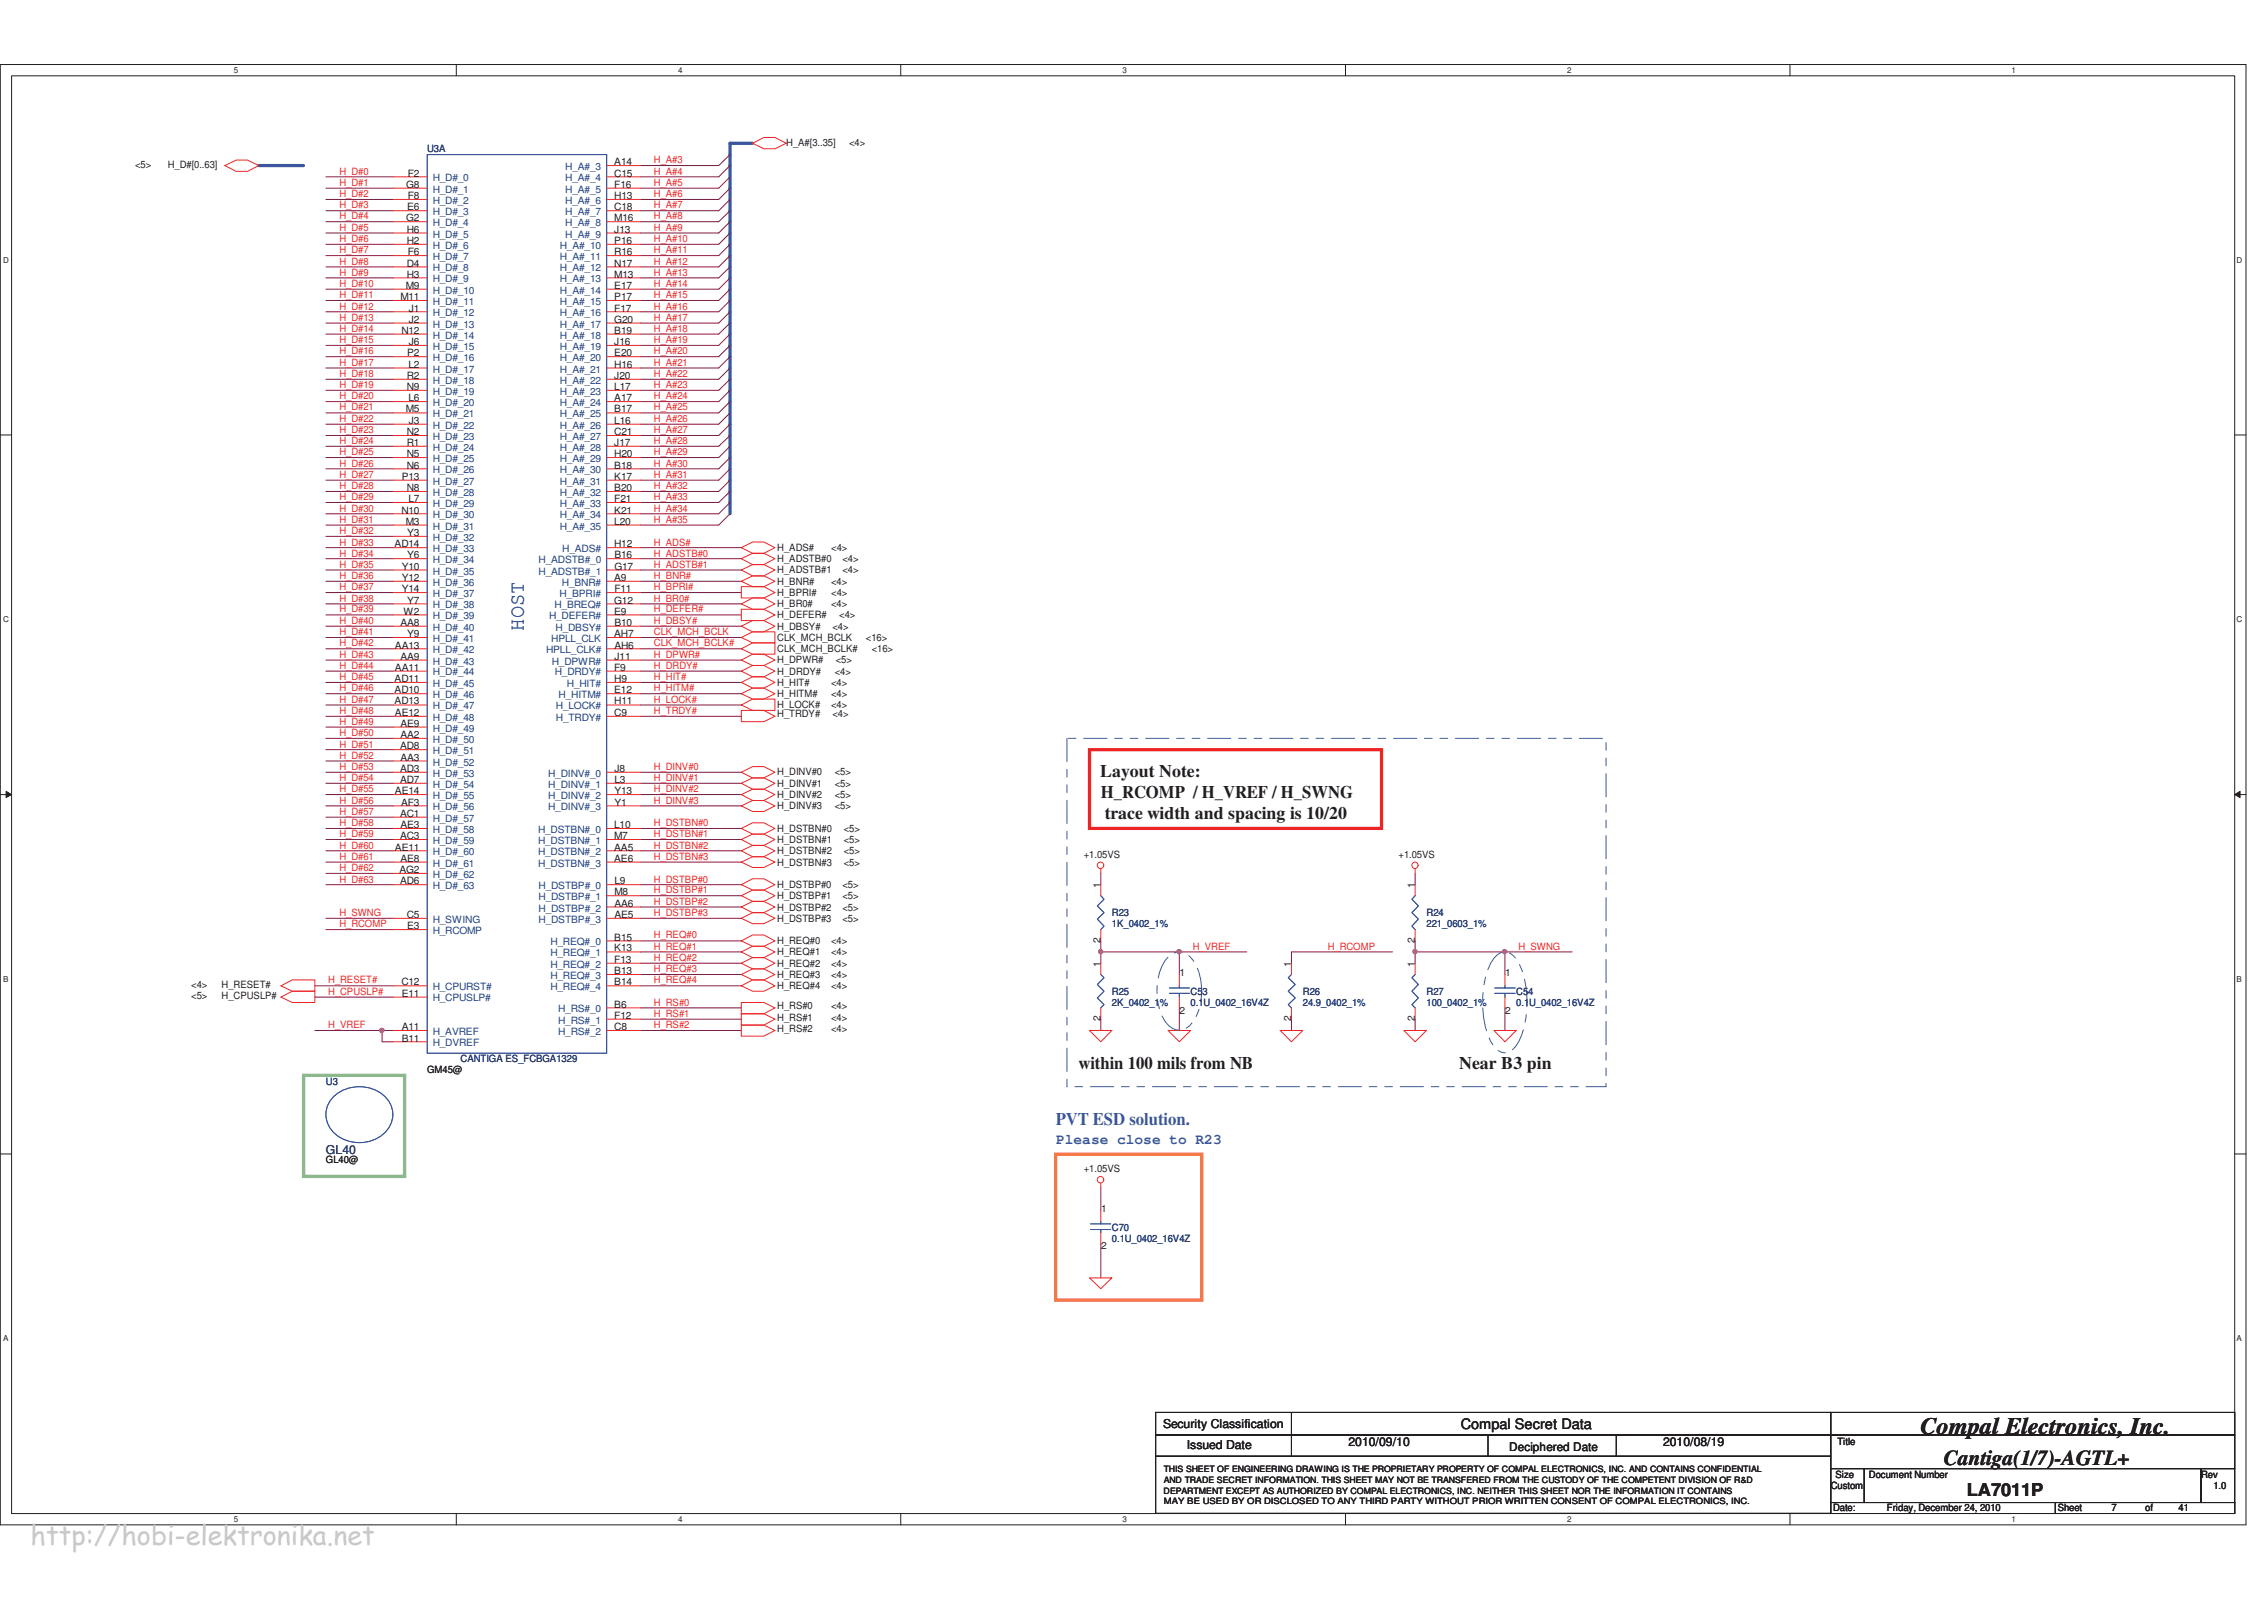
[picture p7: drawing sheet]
<svg xmlns="http://www.w3.org/2000/svg" width="297mm" height="210mm" viewBox="0 0 297 210" stroke-linecap="round" stroke-linejoin="round" font-family="sans-serif">
<defs><g id="words">
<text font-size="3.5" fill="#c7c9cb" x="4" y="202.6">http://hobi-elektronika.net</text>
<text font-size="3.1" fill="#221e1f" x="252" y="188">Compal Electronics, Inc.</text>
<text font-size="2.8" fill="#3a53a4" x="68.7" y="82.7" transform="rotate(-90 68.7 82.7)">HOST</text>
<text font-size="2.8" fill="#221e1f" x="255.1" y="192.2">Cantiga(1/7)-AGTL+</text>
<g font-size="2.3" fill="#221e1f">
<text x="144.4" y="101.9">Layout Note:</text>
<text x="144.4" y="104.6">H_RCOMP / H_VREF / H_SWNG</text>
<text x="144.9" y="107.4">trace width and spacing is 10/20</text>
<text x="141.5" y="140.2">within 100 mils from NB</text>
<text x="191.5" y="140.2">Near B3 pin</text>
<text x="258.1" y="196.3">LA7011P</text>
</g>
<text font-size="2.3" fill="#3a53a4" x="138.5" y="147.6">PVT ESD solution.</text>
<text font-size="1.9" fill="#3a53a4" x="138.6" y="150">Please close to R23</text>
<text font-size="1.9" fill="#221e1f" x="191.6" y="187.4">Compal Secret Data</text>
<text font-size="1.6" fill="#2d2d72" x="42.8" y="151.3">GL40</text>
<g font-size="1.6" fill="#221e1f">
<text x="152.6" y="187.3">Security Classification</text>
<text x="155.7" y="190.1">Issued Date</text>
<text x="176.9" y="189.7">2010/09/10</text>
<text x="198" y="190.3">Deciphered Date</text>
<text x="218.2" y="189.7">2010/08/19</text>
</g>
<g font-size="1.3" fill="#221e1f">
<text x="17.7" y="22.1">&lt;5&gt;</text>
<text x="22" y="22.1">H_D#[0..63]</text>
<text x="53.5" y="23.2">F2</text>
<text x="80.6" y="21.7">A14</text>
<text x="80.6" y="23.2">C15</text>
<text x="103.2" y="19.1">H_A#[3..35]</text>
<text x="111.4" y="19.1">&lt;4&gt;</text>
<text x="53.3" y="24.6">G8</text>
<text x="53.3" y="29">G2</text>
<text x="53.4" y="27.6">E6</text>
<text x="53.5" y="26.1">F8</text>
<text x="80.6" y="24.6">F16</text>
<text x="80.6" y="26.1">H13</text>
<text x="80.6" y="27.6">C18</text>
<text x="80.6" y="29">M16</text>
<text x="53.4" y="30.5">H6</text>
<text x="53.4" y="32">H2</text>
<text x="53.4" y="35">D4</text>
<text x="53.5" y="33.5">F6</text>
<text x="80.6" y="32">P16</text>
<text x="80.6" y="33.5">R16</text>
<text x="80.6" y="35">N17</text>
<text x="80.6" y="30.5">J13</text>
<text x="52.5" y="39.4">M11</text>
<text x="53.3" y="37.9">M9</text>
<text x="53.4" y="36.4">H3</text>
<text x="53.6" y="40.9">J1</text>
<text x="80.6" y="36.4">M13</text>
<text x="80.6" y="37.9">E17</text>
<text x="80.6" y="39.4">P17</text>
<text x="80.6" y="40.9">F17</text>
<text x="52.7" y="43.8">N12</text>
<text x="53.4" y="46.7">P2</text>
<text x="53.6" y="42.3">J2</text>
<text x="53.6" y="45.3">J6</text>
<text x="80.6" y="42.3">G20</text>
<text x="80.6" y="43.8">B19</text>
<text x="80.6" y="45.3">J16</text>
<text x="80.6" y="46.7">E20</text>
<text x="53.4" y="49.7">R2</text>
<text x="53.4" y="51.1">N9</text>
<text x="53.6" y="48.2">L2</text>
<text x="53.6" y="52.6">L6</text>
<text x="80.6" y="48.2">H16</text>
<text x="80.6" y="49.7">J20</text>
<text x="80.6" y="51.1">L17</text>
<text x="80.6" y="52.6">A17</text>
<text x="53.3" y="54.1">M5</text>
<text x="53.4" y="57">N2</text>
<text x="53.4" y="58.5">R1</text>
<text x="53.4" y="60">N5</text>
<text x="53.6" y="55.6">J3</text>
<text x="80.6" y="54.1">B17</text>
<text x="80.6" y="55.6">L16</text>
<text x="80.6" y="57">C21</text>
<text x="80.6" y="58.5">J17</text>
<text x="80.6" y="60">H20</text>
<text x="52.7" y="62.9">P13</text>
<text x="53.4" y="61.5">N6</text>
<text x="53.4" y="64.4">N8</text>
<text x="53.6" y="65.9">L7</text>
<text x="80.6" y="61.5">B18</text>
<text x="80.6" y="62.9">K17</text>
<text x="80.6" y="64.4">B20</text>
<text x="80.6" y="65.9">F21</text>
<text x="51.8" y="71.8">AD14</text>
<text x="52.7" y="67.3">N10</text>
<text x="53.3" y="68.8">M3</text>
<text x="53.4" y="70.3">Y3</text>
<text x="80.6" y="71.8">H12</text>
<text x="80.6" y="67.3">K21</text>
<text x="80.6" y="68.8">L20</text>
<text x="52.7" y="74.7">Y10</text>
<text x="52.7" y="76.2">Y12</text>
<text x="52.7" y="77.7">Y14</text>
<text x="53.4" y="73.2">Y6</text>
<text x="80.6" y="76.2">A9</text>
<text x="80.6" y="77.7">F11</text>
<text x="80.6" y="73.2">B16</text>
<text x="80.6" y="74.7">G17</text>
<text x="102" y="73.7">H_ADSTB#0</text>
<text x="102" y="72.3">H_ADS#</text>
<text x="102" y="76.7">H_BNR#</text>
<text x="102" y="75.2">H_ADSTB#1</text>
<text x="109.1" y="72.3">&lt;4&gt;</text>
<text x="109.1" y="76.7">&lt;4&gt;</text>
<text x="110.5" y="73.7">&lt;4&gt;</text>
<text x="110.5" y="75.2">&lt;4&gt;</text>
<text x="52.5" y="82.1">AA8</text>
<text x="53" y="80.6">W2</text>
<text x="53.4" y="79.2">Y7</text>
<text x="53.4" y="83.6">Y9</text>
<text x="80.6" y="83.6">AH7</text>
<text x="80.6" y="80.6">E9</text>
<text x="80.6" y="79.2">G12</text>
<text x="80.6" y="82.1">B10</text>
<text x="102" y="82.6">H_DBSY#</text>
<text x="102" y="81.1">H_DEFER#</text>
<text x="102" y="79.6">H_BR0#</text>
<text x="102" y="78.1">H_BPRI#</text>
<text x="109.1" y="79.6">&lt;4&gt;</text>
<text x="109.1" y="78.1">&lt;4&gt;</text>
<text x="109.2" y="82.6">&lt;4&gt;</text>
<text x="110.1" y="81.1">&lt;4&gt;</text>
<text x="51.8" y="89.4">AD11</text>
<text x="51.8" y="85.1">AA13</text>
<text x="51.8" y="88">AA11</text>
<text x="52.5" y="86.5">AA9</text>
<text x="80.6" y="88">F9</text>
<text x="80.6" y="89.4">H9</text>
<text x="80.6" y="86.5">J11</text>
<text x="80.6" y="85.1">AH6</text>
<text x="102" y="87">H_DPWR#</text>
<text x="102" y="88.5">H_DRDY#</text>
<text x="102" y="84.1">CLK_MCH_BCLK</text>
<text x="102" y="85.5">CLK_MCH_BCLK#</text>
<text x="102" y="90">H_HIT#</text>
<text x="109.1" y="90">&lt;4&gt;</text>
<text x="109.5" y="88.5">&lt;4&gt;</text>
<text x="109.6" y="87">&lt;5&gt;</text>
<text x="113.6" y="84.1">&lt;16&gt;</text>
<text x="114.4" y="85.5">&lt;16&gt;</text>
<text x="51.8" y="90.9">AD10</text>
<text x="51.8" y="92.4">AD13</text>
<text x="51.8" y="93.9">AE12</text>
<text x="52.5" y="95.3">AE9</text>
<text x="80.6" y="90.9">E12</text>
<text x="80.6" y="92.4">H11</text>
<text x="80.6" y="93.9">C9</text>
<text x="102" y="92.9">H_LOCK#</text>
<text x="102" y="91.4">H_HITM#</text>
<text x="102" y="94.1">H_TRDY#</text>
<text x="109" y="92.9">&lt;4&gt;</text>
<text x="109" y="91.4">&lt;4&gt;</text>
<text x="109.2" y="94.1">&lt;4&gt;</text>
<text x="52.5" y="98.3">AD8</text>
<text x="52.5" y="101.3">AD3</text>
<text x="52.5" y="96.8">AA2</text>
<text x="52.5" y="99.8">AA3</text>
<text x="80.6" y="101.3">J8</text>
<text x="102" y="101.7">H_DINV#0</text>
<text x="109.5" y="101.7">&lt;5&gt;</text>
<text x="51.8" y="104.2">AE14</text>
<text x="52.5" y="102.7">AD7</text>
<text x="52.5" y="107.1">AC1</text>
<text x="52.6" y="105.7">AF3</text>
<text x="80.6" y="102.7">L3</text>
<text x="80.6" y="104.2">Y13</text>
<text x="80.6" y="105.7">Y1</text>
<text x="102" y="103.2">H_DINV#1</text>
<text x="102" y="104.7">H_DINV#2</text>
<text x="102" y="106.2">H_DINV#3</text>
<text x="109.5" y="103.2">&lt;5&gt;</text>
<text x="109.5" y="104.7">&lt;5&gt;</text>
<text x="109.5" y="106.2">&lt;5&gt;</text>
<text x="51.8" y="111.6">AE11</text>
<text x="52.5" y="110.1">AC3</text>
<text x="52.5" y="108.6">AE3</text>
<text x="52.5" y="113">AE8</text>
<text x="80.6" y="108.6">L10</text>
<text x="80.6" y="110.1">M7</text>
<text x="80.6" y="111.6">AA5</text>
<text x="80.6" y="113">AE6</text>
<text x="102" y="109.1">H_DSTBN#0</text>
<text x="102" y="110.6">H_DSTBN#1</text>
<text x="102" y="112">H_DSTBN#2</text>
<text x="102" y="113.5">H_DSTBN#3</text>
<text x="110.7" y="109.1">&lt;5&gt;</text>
<text x="110.7" y="110.6">&lt;5&gt;</text>
<text x="110.7" y="112">&lt;5&gt;</text>
<text x="110.7" y="113.5">&lt;5&gt;</text>
<text x="142.2" y="112.5">+1.05VS</text>
<text x="183.5" y="112.5">+1.05VS</text>
<text x="52.4" y="114.5">AG2</text>
<text x="52.5" y="116">AD6</text>
<text x="80.6" y="116">L9</text>
<text x="80.6" y="117.4">M8</text>
<text x="80.6" y="118.9">AA6</text>
<text x="102" y="116.5">H_DSTBP#0</text>
<text x="102" y="117.9">H_DSTBP#1</text>
<text x="102" y="119.4">H_DSTBP#2</text>
<text x="110.5" y="116.5">&lt;5&gt;</text>
<text x="110.5" y="117.9">&lt;5&gt;</text>
<text x="110.5" y="119.4">&lt;5&gt;</text>
<text x="144.4" y="116.5" transform="rotate(-90 144.4 116.5)">1</text>
<text x="185.6" y="116.5" transform="rotate(-90 185.6 116.5)">1</text>
<text x="53.4" y="120.4">C5</text>
<text x="53.4" y="121.9">E3</text>
<text x="80.6" y="123.4">B15</text>
<text x="80.6" y="124.8">K13</text>
<text x="80.6" y="120.4">AE5</text>
<text x="102" y="120.9">H_DSTBP#3</text>
<text x="102" y="125.3">H_REQ#1</text>
<text x="102" y="123.8">H_REQ#0</text>
<text x="109.1" y="125.3">&lt;4&gt;</text>
<text x="109.1" y="123.8">&lt;4&gt;</text>
<text x="110.5" y="120.9">&lt;5&gt;</text>
<text x="144.4" y="123.7" transform="rotate(-90 144.4 123.7)">2</text>
<text x="185.6" y="123.7" transform="rotate(-90 185.6 123.7)">2</text>
<text x="25.1" y="129.6">&lt;4&gt;</text>
<text x="25.1" y="131.1">&lt;5&gt;</text>
<text x="29.1" y="129.6">H_RESET#</text>
<text x="29.1" y="131.1">H_CPUSLP#</text>
<text x="52.7" y="129.2">C12</text>
<text x="52.7" y="130.7">E11</text>
<text x="80.6" y="126.3">F13</text>
<text x="80.6" y="127.7">B13</text>
<text x="80.6" y="129.2">B14</text>
<text x="102" y="128.3">H_REQ#3</text>
<text x="102" y="126.8">H_REQ#2</text>
<text x="102" y="129.7">H_REQ#4</text>
<text x="109.1" y="128.3">&lt;4&gt;</text>
<text x="109.1" y="126.8">&lt;4&gt;</text>
<text x="109.1" y="129.7">&lt;4&gt;</text>
<text x="144.4" y="126.8" transform="rotate(-90 144.4 126.8)">1</text>
<text x="154.8" y="128">1</text>
<text x="169.4" y="126.8" transform="rotate(-90 169.4 126.8)">1</text>
<text x="185.6" y="126.8" transform="rotate(-90 185.6 126.8)">1</text>
<text x="197.5" y="128">1</text>
<text x="52.7" y="135.1">A11</text>
<text x="52.7" y="136.6">B11</text>
<text x="80.6" y="132.2">B6</text>
<text x="80.6" y="133.6">F12</text>
<text x="80.6" y="135.1">C8</text>
<text x="102" y="135.3">H_RS#2</text>
<text x="102" y="133.8">H_RS#1</text>
<text x="102" y="132.4">H_RS#0</text>
<text x="109.1" y="135.3">&lt;4&gt;</text>
<text x="109.1" y="133.8">&lt;4&gt;</text>
<text x="109.1" y="132.4">&lt;4&gt;</text>
<text x="144.4" y="134" transform="rotate(-90 144.4 134)">2</text>
<text x="154.8" y="133">2</text>
<text x="169.4" y="134" transform="rotate(-90 169.4 134)">2</text>
<text x="185.6" y="134" transform="rotate(-90 185.6 134)">2</text>
<text x="197.5" y="133">2</text>
<text x="56" y="140.8">GM45@</text>
<text x="42.8" y="152.6">GL40@</text>
<text x="142.2" y="153.7">+1.05VS</text>
<text x="144.5" y="158.9">1</text>
<text x="144.5" y="163.9">2</text>
<text x="241.1" y="189.5">Title</text>
<text x="240.2" y="195.3">Custom</text>
<text x="240.8" y="193.8">Size</text>
<text x="245.2" y="193.8">Document Number</text>
<text x="288.8" y="193.8">Rev</text>
<text x="290.4" y="195.3">1.0</text>
<text x="240.5" y="198.2">Date:</text>
<text x="247.6" y="198.2">Friday, December 24, 2010</text>
<text x="270" y="198.2">Sheet</text>
<text x="277" y="198.2">7</text>
<text x="281.4" y="198.2">of</text>
<text x="285.8" y="198.2">41</text>
</g>
<g font-size="1.3" fill="#ec2426">
<text x="44.5" y="22.9">H_D#0</text>
<text x="85.8" y="21.4">H_A#3</text>
<text x="85.8" y="22.9">H_A#4</text>
<text x="44.5" y="28.8">H_D#4</text>
<text x="44.5" y="27.3">H_D#3</text>
<text x="44.5" y="25.9">H_D#2</text>
<text x="44.5" y="24.4">H_D#1</text>
<text x="85.8" y="24.4">H_A#5</text>
<text x="85.8" y="25.9">H_A#6</text>
<text x="85.8" y="27.3">H_A#7</text>
<text x="85.8" y="28.8">H_A#8</text>
<text x="44.5" y="33.2">H_D#7</text>
<text x="44.5" y="31.7">H_D#6</text>
<text x="44.5" y="30.3">H_D#5</text>
<text x="44.5" y="34.7">H_D#8</text>
<text x="85.8" y="33.2">H_A#11</text>
<text x="85.8" y="31.7">H_A#10</text>
<text x="85.8" y="34.7">H_A#12</text>
<text x="85.8" y="30.3">H_A#9</text>
<text x="44.5" y="36.2">H_D#9</text>
<text x="44.5" y="39.1">H_D#11</text>
<text x="44.5" y="37.6">H_D#10</text>
<text x="44.5" y="40.6">H_D#12</text>
<text x="85.8" y="36.2">H_A#13</text>
<text x="85.8" y="39.1">H_A#15</text>
<text x="85.8" y="37.6">H_A#14</text>
<text x="85.8" y="40.6">H_A#16</text>
<text x="44.5" y="43.5">H_D#14</text>
<text x="44.5" y="45">H_D#15</text>
<text x="44.5" y="46.5">H_D#16</text>
<text x="44.5" y="42.1">H_D#13</text>
<text x="44.5" y="47.9">H_D#17</text>
<text x="85.8" y="42.1">H_A#17</text>
<text x="85.8" y="47.9">H_A#21</text>
<text x="85.8" y="43.5">H_A#18</text>
<text x="85.8" y="46.5">H_A#20</text>
<text x="85.8" y="45">H_A#19</text>
<text x="44.5" y="53.8">H_D#21</text>
<text x="44.5" y="50.9">H_D#19</text>
<text x="44.5" y="52.4">H_D#20</text>
<text x="44.5" y="49.4">H_D#18</text>
<text x="85.8" y="49.4">H_A#22</text>
<text x="85.8" y="50.9">H_A#23</text>
<text x="85.8" y="53.8">H_A#25</text>
<text x="85.8" y="52.4">H_A#24</text>
<text x="44.5" y="55.3">H_D#22</text>
<text x="44.5" y="56.8">H_D#23</text>
<text x="44.5" y="59.7">H_D#25</text>
<text x="44.5" y="58.2">H_D#24</text>
<text x="85.8" y="55.3">H_A#26</text>
<text x="85.8" y="56.8">H_A#27</text>
<text x="85.8" y="58.2">H_A#28</text>
<text x="85.8" y="59.7">H_A#29</text>
<text x="44.5" y="61.2">H_D#26</text>
<text x="44.5" y="65.6">H_D#29</text>
<text x="44.5" y="64.2">H_D#28</text>
<text x="44.5" y="62.7">H_D#27</text>
<text x="85.8" y="65.6">H_A#33</text>
<text x="85.8" y="64.2">H_A#32</text>
<text x="85.8" y="62.7">H_A#31</text>
<text x="85.8" y="61.2">H_A#30</text>
<text x="44.5" y="67.1">H_D#30</text>
<text x="44.5" y="71.5">H_D#33</text>
<text x="44.5" y="68.6">H_D#31</text>
<text x="44.5" y="70.1">H_D#32</text>
<text x="85.8" y="67.1">H_A#34</text>
<text x="85.8" y="68.6">H_A#35</text>
<text x="85.8" y="71.5">H_ADS#</text>
<text x="44.5" y="76">H_D#36</text>
<text x="44.5" y="74.5">H_D#35</text>
<text x="44.5" y="77.4">H_D#37</text>
<text x="44.5" y="73">H_D#34</text>
<text x="85.8" y="74.5">H_ADSTB#1</text>
<text x="85.8" y="77.4">H_BPRI#</text>
<text x="85.8" y="73">H_ADSTB#0</text>
<text x="85.8" y="76">H_BNR#</text>
<text x="44.5" y="80.3">H_D#39</text>
<text x="44.5" y="78.9">H_D#38</text>
<text x="44.5" y="83.3">H_D#41</text>
<text x="44.5" y="81.8">H_D#40</text>
<text x="85.8" y="80.3">H_DEFER#</text>
<text x="85.8" y="83.3">CLK_MCH_BCLK</text>
<text x="85.8" y="78.9">H_BR0#</text>
<text x="85.8" y="81.8">H_DBSY#</text>
<text x="44.5" y="84.8">H_D#42</text>
<text x="44.5" y="89.2">H_D#45</text>
<text x="44.5" y="87.7">H_D#44</text>
<text x="44.5" y="86.3">H_D#43</text>
<text x="85.8" y="84.8">CLK_MCH_BCLK#</text>
<text x="85.8" y="89.2">H_HIT#</text>
<text x="85.8" y="87.7">H_DRDY#</text>
<text x="85.8" y="86.3">H_DPWR#</text>
<text x="44.5" y="90.7">H_D#46</text>
<text x="44.5" y="93.6">H_D#48</text>
<text x="44.5" y="92.1">H_D#47</text>
<text x="44.5" y="95.1">H_D#49</text>
<text x="85.8" y="92.1">H_LOCK#</text>
<text x="85.8" y="90.7">H_HITM#</text>
<text x="85.8" y="93.6">H_TRDY#</text>
<text x="44.5" y="101">H_D#53</text>
<text x="44.5" y="99.5">H_D#52</text>
<text x="44.5" y="98">H_D#51</text>
<text x="44.5" y="96.6">H_D#50</text>
<text x="85.8" y="101">H_DINV#0</text>
<text x="44.5" y="102.5">H_D#54</text>
<text x="44.5" y="103.9">H_D#55</text>
<text x="44.5" y="106.9">H_D#57</text>
<text x="44.5" y="105.4">H_D#56</text>
<text x="85.8" y="102.5">H_DINV#1</text>
<text x="85.8" y="105.4">H_DINV#3</text>
<text x="85.8" y="103.9">H_DINV#2</text>
<text x="44.5" y="108.4">H_D#58</text>
<text x="44.5" y="111.3">H_D#60</text>
<text x="44.5" y="109.8">H_D#59</text>
<text x="44.5" y="112.8">H_D#61</text>
<text x="85.8" y="109.8">H_DSTBN#1</text>
<text x="85.8" y="108.4">H_DSTBN#0</text>
<text x="85.8" y="112.8">H_DSTBN#3</text>
<text x="85.8" y="111.3">H_DSTBN#2</text>
<text x="44.5" y="115.7">H_D#63</text>
<text x="44.5" y="114.3">H_D#62</text>
<text x="85.8" y="115.7">H_DSTBP#0</text>
<text x="85.8" y="118.6">H_DSTBP#2</text>
<text x="85.8" y="117.2">H_DSTBP#1</text>
<text x="44.5" y="120.1">H_SWNG</text>
<text x="44.5" y="121.6">H_RCOMP</text>
<text x="85.8" y="120.1">H_DSTBP#3</text>
<text x="85.8" y="123.1">H_REQ#0</text>
<text x="85.8" y="124.5">H_REQ#1</text>
<text x="156.5" y="124.5">H_VREF</text>
<text x="174.2" y="124.5">H_RCOMP</text>
<text x="199.2" y="124.5">H_SWNG</text>
<text x="43.1" y="130.5">H_CPUSLP#</text>
<text x="43.1" y="129">H_RESET#</text>
<text x="85.8" y="131.9">H_RS#0</text>
<text x="85.8" y="127.5">H_REQ#3</text>
<text x="85.8" y="129">H_REQ#4</text>
<text x="85.8" y="126">H_REQ#2</text>
<text x="43.1" y="134.9">H_VREF</text>
<text x="85.8" y="134.9">H_RS#2</text>
<text x="85.8" y="133.4">H_RS#1</text>
</g>
<g font-size="1.3" fill="#2d2d72">
<text x="56" y="20">U3A</text>
<text x="145.9" y="120.1">R23</text>
<text x="145.9" y="121.6">1K_0402_1%</text>
<text x="187.2" y="120.1">R24</text>
<text x="187.2" y="121.6">221_0603_1%</text>
<text x="145.9" y="130.5">R25</text>
<text x="145.9" y="131.9">2K_0402_1%</text>
<text x="156.2" y="130.5">C53</text>
<text x="156.2" y="131.9">0.1U_0402_16V4Z</text>
<text x="171" y="130.5">R26</text>
<text x="171" y="131.9">24.9_0402_1%</text>
<text x="187.2" y="130.5">R27</text>
<text x="187.2" y="131.9">100_0402_1%</text>
<text x="198.9" y="130.5">C54</text>
<text x="198.9" y="131.9">0.1U_0402_16V4Z</text>
<text x="42.8" y="142.2">U3</text>
<text x="60.4" y="139.3">CANTIGA ES_FCBGA1329</text>
<text x="145.9" y="161.4">C70</text>
<text x="145.9" y="162.8">0.1U_0402_16V4Z</text>
</g>
<g font-size="1.3" fill="#1d437e">
<text x="56.8" y="23.8">H_D#_0</text>
<text x="74.2" y="22.3">H_A#_3</text>
<text x="74.2" y="23.8">H_A#_4</text>
<text x="56.8" y="25.3">H_D#_1</text>
<text x="56.8" y="26.8">H_D#_2</text>
<text x="56.8" y="28.2">H_D#_3</text>
<text x="56.8" y="29.7">H_D#_4</text>
<text x="74.2" y="25.3">H_A#_5</text>
<text x="74.2" y="26.8">H_A#_6</text>
<text x="74.2" y="28.2">H_A#_7</text>
<text x="74.2" y="29.7">H_A#_8</text>
<text x="56.8" y="31.2">H_D#_5</text>
<text x="56.8" y="32.6">H_D#_6</text>
<text x="56.8" y="34.1">H_D#_7</text>
<text x="56.8" y="35.6">H_D#_8</text>
<text x="73.4" y="32.6">H_A#_10</text>
<text x="73.4" y="34.1">H_A#_11</text>
<text x="73.4" y="35.6">H_A#_12</text>
<text x="74.2" y="31.2">H_A#_9</text>
<text x="56.8" y="37">H_D#_9</text>
<text x="56.8" y="38.5">H_D#_10</text>
<text x="56.8" y="40">H_D#_11</text>
<text x="56.8" y="41.5">H_D#_12</text>
<text x="73.4" y="37">H_A#_13</text>
<text x="73.4" y="38.5">H_A#_14</text>
<text x="73.4" y="40">H_A#_15</text>
<text x="73.4" y="41.5">H_A#_16</text>
<text x="56.8" y="43">H_D#_13</text>
<text x="56.8" y="44.4">H_D#_14</text>
<text x="56.8" y="45.9">H_D#_15</text>
<text x="56.8" y="47.4">H_D#_16</text>
<text x="73.4" y="43">H_A#_17</text>
<text x="73.4" y="44.4">H_A#_18</text>
<text x="73.4" y="45.9">H_A#_19</text>
<text x="73.4" y="47.4">H_A#_20</text>
<text x="56.8" y="48.9">H_D#_17</text>
<text x="56.8" y="50.3">H_D#_18</text>
<text x="56.8" y="51.8">H_D#_19</text>
<text x="56.8" y="53.2">H_D#_20</text>
<text x="73.4" y="48.9">H_A#_21</text>
<text x="73.4" y="50.3">H_A#_22</text>
<text x="73.4" y="51.8">H_A#_23</text>
<text x="73.4" y="53.2">H_A#_24</text>
<text x="56.8" y="54.7">H_D#_21</text>
<text x="56.8" y="56.2">H_D#_22</text>
<text x="56.8" y="57.7">H_D#_23</text>
<text x="56.8" y="59.1">H_D#_24</text>
<text x="73.4" y="54.7">H_A#_25</text>
<text x="73.4" y="56.2">H_A#_26</text>
<text x="73.4" y="57.7">H_A#_27</text>
<text x="73.4" y="59.1">H_A#_28</text>
<text x="56.8" y="60.6">H_D#_25</text>
<text x="56.8" y="62.1">H_D#_26</text>
<text x="56.8" y="63.6">H_D#_27</text>
<text x="56.8" y="65.1">H_D#_28</text>
<text x="73.4" y="60.6">H_A#_29</text>
<text x="73.4" y="62.1">H_A#_30</text>
<text x="73.4" y="63.6">H_A#_31</text>
<text x="73.4" y="65.1">H_A#_32</text>
<text x="56.8" y="66.5">H_D#_29</text>
<text x="56.8" y="68">H_D#_30</text>
<text x="56.8" y="69.5">H_D#_31</text>
<text x="56.8" y="70.9">H_D#_32</text>
<text x="73.4" y="66.5">H_A#_33</text>
<text x="73.4" y="68">H_A#_34</text>
<text x="73.4" y="69.5">H_A#_35</text>
<text x="56.8" y="72.4">H_D#_33</text>
<text x="56.8" y="73.9">H_D#_34</text>
<text x="56.8" y="75.4">H_D#_35</text>
<text x="56.8" y="76.8">H_D#_36</text>
<text x="70.7" y="73.9">H_ADSTB#_0</text>
<text x="70.7" y="75.4">H_ADSTB#_1</text>
<text x="73.7" y="76.8">H_BNR#</text>
<text x="73.8" y="72.4">H_ADS#</text>
<text x="56.8" y="78.3">H_D#_37</text>
<text x="56.8" y="79.8">H_D#_38</text>
<text x="56.8" y="81.2">H_D#_39</text>
<text x="56.8" y="82.7">H_D#_40</text>
<text x="72" y="81.2">H_DEFER#</text>
<text x="72.8" y="79.8">H_BREQ#</text>
<text x="72.9" y="82.7">H_DBSY#</text>
<text x="73.4" y="78.3">H_BPRI#</text>
<text x="56.8" y="84.2">H_D#_41</text>
<text x="56.8" y="85.7">H_D#_42</text>
<text x="56.8" y="87.2">H_D#_43</text>
<text x="56.8" y="88.6">H_D#_44</text>
<text x="71.6" y="85.7">HPLL_CLK#</text>
<text x="72.3" y="84.2">HPLL_CLK</text>
<text x="72.4" y="87.2">H_DPWR#</text>
<text x="72.8" y="88.6">H_DRDY#</text>
<text x="56.8" y="90.1">H_D#_45</text>
<text x="56.8" y="91.5">H_D#_46</text>
<text x="56.8" y="93">H_D#_47</text>
<text x="56.8" y="94.5">H_D#_48</text>
<text x="56.8" y="96">H_D#_49</text>
<text x="72.9" y="93">H_LOCK#</text>
<text x="72.9" y="94.5">H_TRDY#</text>
<text x="73.3" y="91.5">H_HITM#</text>
<text x="74.4" y="90.1">H_HIT#</text>
<text x="56.8" y="97.4">H_D#_50</text>
<text x="56.8" y="98.9">H_D#_51</text>
<text x="56.8" y="100.4">H_D#_52</text>
<text x="56.8" y="101.9">H_D#_53</text>
<text x="71.9" y="101.9">H_DINV#_0</text>
<text x="56.8" y="103.3">H_D#_54</text>
<text x="56.8" y="104.8">H_D#_55</text>
<text x="56.8" y="106.3">H_D#_56</text>
<text x="56.8" y="107.8">H_D#_57</text>
<text x="71.9" y="103.3">H_DINV#_1</text>
<text x="71.9" y="104.8">H_DINV#_2</text>
<text x="71.9" y="106.3">H_DINV#_3</text>
<text x="56.8" y="109.3">H_D#_58</text>
<text x="56.8" y="110.7">H_D#_59</text>
<text x="56.8" y="112.2">H_D#_60</text>
<text x="56.8" y="113.7">H_D#_61</text>
<text x="70.6" y="109.3">H_DSTBN#_0</text>
<text x="70.6" y="110.7">H_DSTBN#_1</text>
<text x="70.6" y="112.2">H_DSTBN#_2</text>
<text x="70.6" y="113.7">H_DSTBN#_3</text>
<text x="56.8" y="115.2">H_D#_62</text>
<text x="56.8" y="116.6">H_D#_63</text>
<text x="70.7" y="116.6">H_DSTBP#_0</text>
<text x="70.7" y="118.1">H_DSTBP#_1</text>
<text x="70.7" y="119.6">H_DSTBP#_2</text>
<text x="56.8" y="121">H_SWING</text>
<text x="56.8" y="122.5">H_RCOMP</text>
<text x="70.7" y="121">H_DSTBP#_3</text>
<text x="72.2" y="124">H_REQ#_0</text>
<text x="72.2" y="125.4">H_REQ#_1</text>
<text x="56.8" y="129.9">H_CPURST#</text>
<text x="56.8" y="131.3">H_CPUSLP#</text>
<text x="72.2" y="126.9">H_REQ#_2</text>
<text x="72.2" y="128.4">H_REQ#_3</text>
<text x="72.2" y="129.9">H_REQ#_4</text>
<text x="56.8" y="135.8">H_AVREF</text>
<text x="56.8" y="137.2">H_DVREF</text>
<text x="73.2" y="132.8">H_RS#_0</text>
<text x="73.2" y="134.3">H_RS#_1</text>
<text x="73.2" y="135.8">H_RS#_2</text>
</g>
<g font-size="1.1" fill="#221e1f">
<text x="30.7" y="9.6">5</text>
<text x="89" y="9.6">4</text>
<text x="147.3" y="9.6">3</text>
<text x="205.6" y="9.6">2</text>
<text x="263.9" y="9.6">1</text>
<text x=".4" y="34.5">D</text>
<text x="293.4" y="34.5">D</text>
<text x=".4" y="81.6">C</text>
<text x="293.4" y="81.6">C</text>
<text x=".4" y="128.7">B</text>
<text x="293.4" y="128.7">B</text>
<text x=".4" y="175.9">A</text>
<text x="293.4" y="175.9">A</text>
<text x="152.7" y="195.9">DEPARTMENT EXCEPT AS AUTHORIZED BY COMPAL ELECTRONICS, INC. NEITHER THIS SHEET NOR THE INFORMATION IT CONTAINS</text>
<text x="152.7" y="194.5">AND TRADE SECRET INFORMATION. THIS SHEET MAY NOT BE TRANSFERED FROM THE CUSTODY OF THE COMPETENT DIVISION OF R&amp;D</text>
<text x="152.7" y="197.3">MAY BE USED BY OR DISCLOSED TO ANY THIRD PARTY WITHOUT PRIOR WRITTEN CONSENT OF COMPAL ELECTRONICS, INC.</text>
<text x="152.7" y="193.1">THIS SHEET OF ENGINEERING DRAWING IS THE PROPRIETARY PROPERTY OF COMPAL ELECTRONICS, INC. AND CONTAINS CONFIDENTIAL</text>
<text x="30.7" y="199.6">5</text>
<text x="89" y="199.6">4</text>
<text x="147.3" y="199.6">3</text>
<text x="205.6" y="199.6">2</text>
<text x="263.9" y="199.6">1</text>
</g>
</g></defs>
<path d="M0 8.5h294.7v191.5h-294.7zM1.5 9.9h291.7v188.6h-291.7z" fill="none" stroke="#221e1f" stroke-width=".13"/>
<g fill="#fff">
<path d="M30.7 8.6h.6v1.2h-.6z"/>
<path d="M30.7 198.7h.6v1.1h-.6z"/>
</g>
<path d="M59.9 8.5v1.4M59.9 198.5v1.5" fill="none" stroke="#221e1f" stroke-width=".13"/>
<g fill="#fff">
<path d="M89 8.6h.6v1.2h-.6z"/>
<path d="M89 198.7h.6v1.1h-.6z"/>
</g>
<path d="M118.2 8.5v1.4M118.2 198.5v1.5" fill="none" stroke="#221e1f" stroke-width=".13"/>
<g fill="#fff">
<path d="M147.4 8.6h.5v1.2h-.5z"/>
<path d="M147.4 198.7h.5v1.1h-.5z"/>
</g>
<path d="M176.5 8.5v1.4M176.5 198.5v1.5" fill="none" stroke="#221e1f" stroke-width=".13"/>
<g fill="#fff">
<path d="M205.7 8.6h.6v1.2h-.6z"/>
<path d="M205.7 198.7h.6v1.1h-.6z"/>
</g>
<path d="M234.8 8.5v1.4M234.8 198.5v1.5" fill="none" stroke="#221e1f" stroke-width=".13"/>
<g fill="#fff">
<path d="M264 8.6h.6v1.2h-.6z"/>
<path d="M264 198.7h.6v1.1h-.6z"/>
<path d="M.4 33.5h.8v1.2h-.8z"/>
<path d="M293.6 33.5h.7v1.2h-.7z"/>
<path d="M.4 80.6h.8v1.2h-.8z"/>
<path d="M293.6 80.6h.7v1.2h-.7z"/>
</g>
<path d="M0 57h1.5M293.2 57h1.5" fill="none" stroke="#221e1f" stroke-width=".13"/>
<g fill="#fff">
<path d="M.4 127.7h.7v1.2h-.7z"/>
<path d="M293.6 127.7h.7v1.2h-.7z"/>
</g>
<path d="M0 104.2h1.5M293.2 104.2h1.5" fill="none" stroke="#221e1f" stroke-width=".13"/>
<path d="M.8 103.8l.7 .4-.7 .4z" fill="#221e1f"/>
<path d="M.8 103.8l.7 .4-.7 .4z" fill="none" stroke="#221e1f" stroke-width=".13"/>
<path d="M293.2 104.2l.7-.4v.8z" fill="#221e1f"/>
<path d="M293.2 104.2l.7-.4v.8z" fill="none" stroke="#221e1f" stroke-width=".13"/>
<g fill="#fff">
<path d="M.4 174.9h.7v1.2h-.7z"/>
<path d="M293.6 174.9h.7v1.2h-.7z"/>
</g>
<path d="M0 151.3h1.5M293.2 151.3h1.5" fill="none" stroke="#221e1f" stroke-width=".13"/>
<path d="M33.9 21.7h5.9" fill="none" stroke="#3a53a4" stroke-width=".42"/>
<g fill="none" stroke="#7f1542" stroke-width=".13">
<path d="M84 65.9h10.3M42.8 116h8.8M84 116h13.3M84 119h13.3M84 117.5h13.3M84 102.7h13.3M84 105.7h13.3M84 101.3h13.3M84 104.2h13.3M185.7 114.6v1.4M41.3 130.8h10.3M41.3 129.3h10.3"/>
<path d="M50.1 135.2v1.4M84 132.2h13.3M84 135.2h13.3M84 133.7h13.3M84 120.4h13.3M144.4 123.4v2.9M144.4 124.9h10.3M182.7 124.9h-13.3v1.4M185.7 123.4v2.9M185.7 133.7v1.5M197.4 124.9v2.9M197.4 132.2v3"/>
</g>
<circle cx="154.7" cy="124.8" r=".29" fill="#b8529f"/>
<circle cx="154.7" cy="124.8" r=".29" fill="none" stroke="#b8529f" stroke-width=".13"/>
<circle cx="144.4" cy="124.8" r=".28" fill="#b8529f"/>
<circle cx="144.4" cy="124.8" r=".28" fill="none" stroke="#b8529f" stroke-width=".13"/>
<path d="M185.7 124.9h11.7" fill="none" stroke="#7f1542" stroke-width=".13"/>
<circle cx="197.4" cy="124.8" r=".29" fill="#b8529f"/>
<circle cx="197.4" cy="124.8" r=".29" fill="none" stroke="#b8529f" stroke-width=".13"/>
<circle cx="185.6" cy="124.8" r=".28" fill="#b8529f"/>
<circle cx="185.6" cy="124.8" r=".28" fill="none" stroke="#b8529f" stroke-width=".13"/>
<g fill="none" stroke="#7f1542" stroke-width=".13">
<path d="M84 21.7h10.3M84 23.2h10.3M84 24.7h10.3M84 26.2h10.3M84 27.6h10.3M84 33.5h10.3M84 29.1h10.3M84 32h10.3M84 35h10.3M84 30.6h10.3M84 36.4h10.3M84 39.4h10.3"/>
<path d="M84 37.9h10.3M84 42.4h10.3M84 48.3h10.3M84 43.8h10.3M84 46.8h10.3M84 49.7h10.3M84 45.3h10.3M84 55.6h10.3M84 51.2h10.3M84 54.2h10.3M84 57.1h10.3M84 52.7h10.3"/>
<path d="M84 58.5h10.3M84 40.9h10.3M84 67.4h10.3M84 64.5h10.3M84 68.9h10.3M84 63h10.3M84 61.5h10.3M84 60h10.3M144.4 114.6v1.4M41.3 135.2h8.8M144.4 133.7v1.5M154.7 132.2v3"/>
<path d="M163.6 124.9h-8.9v2.9M197.4 124.9h8.9"/>
</g>
<path d="M95.8 18.8h2.9" fill="none" stroke="#3a53a4" stroke-width=".42"/>
<circle cx="50.1" cy="135.1" r=".29" fill="#b8529f"/>
<circle cx="50.1" cy="135.1" r=".29" fill="none" stroke="#b8529f" stroke-width=".13"/>
<g fill="none" stroke="#7f1542" stroke-width=".13">
<path d="M42.8 23.2h8.8M42.8 29.1h8.8M42.8 27.6h8.8M42.8 33.5h8.8M42.8 26.2h8.8M42.8 32h8.8M42.8 24.7h8.8M42.8 30.6h8.8M42.8 36.4h8.8M42.8 35h8.8M42.8 39.4h8.8M42.8 37.9h8.8"/>
<path d="M95.8 32l-1.5 1.5M95.8 30.6l-1.5 1.4M95.8 33.5l-1.5 1.5M95.8 26.2l-1.5 1.4M95.8 27.6l-1.5 1.5M95.8 36.4l-1.5 1.5M95.8 20.3l-1.5 1.4M95.8 29.1l-1.5 1.5M95.8 21.7l-1.5 1.5M95.8 24.7l-1.5 1.5M95.8 23.2l-1.5 1.5M95.8 35l-1.5 1.4"/>
<path d="M95.8 37.9l-1.5 1.5M95.8 39.4l-1.5 1.5M42.8 43.8h8.8M42.8 45.3h8.8M42.8 54.2h8.8M42.8 51.2h8.8M42.8 46.8h8.8M42.8 42.4h8.8M42.8 52.7h8.8M42.8 55.6h8.8M42.8 49.7h8.8M42.8 57.1h8.8"/>
<path d="M42.8 40.9h8.8M42.8 48.3h8.8M42.8 58.5h8.8M95.8 51.2l-1.5 1.5M95.8 45.3l-1.5 1.5M95.8 58.5l-1.5 1.5M95.8 49.7l-1.5 1.5M95.8 40.9l-1.5 1.5M95.8 52.7l-1.5 1.5M95.8 43.8l-1.5 1.5M95.8 55.6l-1.5 1.5M95.8 48.3l-1.5 1.4"/>
<path d="M95.8 57.1l-1.5 1.4M95.8 54.2l-1.5 1.4M95.8 42.4l-1.5 1.4M95.8 46.8l-1.5 1.5M42.8 74.8h8.8M42.8 71.8h8.8M42.8 79.2h8.8M42.8 77.7h8.8M42.8 73.3h8.8M42.8 76.2h8.8M42.8 67.4h8.8M42.8 61.5h8.8"/>
<path d="M42.8 65.9h8.8M42.8 60h8.8M42.8 64.5h8.8M42.8 63h8.8M42.8 68.9h8.8M42.8 70.3h8.8M84 74.8h13.3M84 71.8h13.3M84 79.2h13.3M84 77.7h13.3M84 73.3h13.3M84 76.2h13.3"/>
<path d="M95.8 61.5l-1.5 1.5M95.8 60l-1.5 1.5M95.8 63l-1.5 1.5M95.8 64.5l-1.5 1.4M95.8 65.9l-1.5 1.5M95.8 67.4l-1.5 1.5M42.8 85.1h8.8M42.8 92.5h8.8M42.8 91h8.8M42.8 80.6h8.8M42.8 83.6h8.8M42.8 89.5h8.8"/>
<path d="M42.8 82.1h8.8M42.8 88h8.8M42.8 86.6h8.8M42.8 93.9h8.8M42.8 99.8h8.8M42.8 98.3h8.8M42.8 95.4h8.8M42.8 96.8h8.8M84 85.1h13.3M84 92.5h13.3M84 91h13.3M84 80.6h13.3"/>
<path d="M84 83.6h13.3M84 89.5h13.3M84 82.1h13.3M84 88h13.3M84 86.6h13.3M84 93.9h13.3M42.8 110.1h8.8M42.8 108.7h8.8M42.8 113.1h8.8M42.8 111.6h8.8M42.8 101.3h8.8M42.8 102.7h8.8"/>
<path d="M42.8 104.2h8.8M42.8 114.6h8.8M42.8 107.2h8.8M42.8 105.7h8.8M84 110.1h13.3M84 108.7h13.3M84 113.1h13.3M84 111.6h13.3M42.8 120.4h8.8M42.8 121.9h8.8M50.1 136.6h1.5M50.1 135.2h1.5"/>
<path d="M84 123.4h13.3M84 127.8h13.3M84 129.3h13.3M84 126.3h13.3M84 124.9h13.3M169.4 133.7v1.5M144.4 155.8v3M144.4 163.2v4.4"/>
</g>
<path d="M95.8 18.8v48.6" fill="none" stroke="#3a53a4" stroke-width=".42"/>
<g fill="none" stroke="#ec2426" stroke-width=".13">
<path d="M98.7 18.8l1.5-.8h1.5l1.5 .8-1.5 .7h-1.5zM29.5 21.7l1.5-.7h1.5l1.4 .7-1.4 .8h-1.5zM51.6 23.2h4.5M51.6 24.7h4.5M51.6 26.2h4.5M51.6 27.6h4.5M51.6 29.1h4.5M51.6 30.6h4.5M51.6 32h4.5M51.6 33.5h4.5M51.6 35h4.5M51.6 36.4h4.5"/>
<path d="M51.6 37.9h4.5M51.6 39.4h4.5M79.6 21.7h4.4M79.6 23.2h4.4M79.6 24.7h4.4M79.6 26.2h4.4M79.6 27.6h4.4M79.6 29.1h4.4M79.6 30.6h4.4M79.6 32h4.4M79.6 33.5h4.4M79.6 35h4.4"/>
<path d="M79.6 36.4h4.4M79.6 37.9h4.4M79.6 39.4h4.4M51.6 40.9h4.5M51.6 42.4h4.5M51.6 43.8h4.5M51.6 45.3h4.5M51.6 46.8h4.5M51.6 48.3h4.5M51.6 49.7h4.5M51.6 51.2h4.5M51.6 52.7h4.5"/>
<path d="M51.6 54.2h4.5M51.6 55.6h4.5M51.6 57.1h4.5M51.6 58.5h4.5M79.6 40.9h4.4M79.6 42.4h4.4M79.6 43.8h4.4M79.6 45.3h4.4M79.6 46.8h4.4M79.6 48.3h4.4M79.6 49.7h4.4M79.6 51.2h4.4"/>
<path d="M79.6 52.7h4.4M79.6 54.2h4.4M79.6 55.6h4.4M79.6 57.1h4.4M79.6 58.5h4.4M51.6 60h4.5M51.6 61.5h4.5M51.6 63h4.5M51.6 64.5h4.5M51.6 65.9h4.5M51.6 67.4h4.5M51.6 68.9h4.5"/>
<path d="M51.6 71.8h4.5M51.6 73.3h4.5M51.6 74.8h4.5M51.6 76.2h4.5M51.6 77.7h4.5M51.6 79.2h4.5M51.6 70.3h4.5M79.6 60h4.4M79.6 61.5h4.4M79.6 63h4.4M79.6 64.5h4.4M79.6 65.9h4.4"/>
<path d="M79.6 67.4h4.4M79.6 68.9h4.4M79.6 71.8h4.4M79.6 73.3h4.4M79.6 74.8h4.4M79.6 76.2h4.4M79.6 77.7h4.4M79.6 79.2h4.4M97.3 73.3l1.4-.7h1.5l1.5 .7-1.5 .8h-1.5zM97.3 71.8l1.4-.7h1.5l1.5 .7-1.5 .8h-1.5zM97.3 79.9h2.9l1.5 .7-1.5 .8h-2.9zM97.3 79.2l1.4-.8h1.5l1.5 .8-1.5 .7h-1.5z"/>
<path d="M97.3 76.9h2.9l1.5 .8-1.5 .7h-2.9zM97.3 76.2l1.4-.7h1.5l1.5 .7-1.5 .7h-1.5zM97.3 74.8l1.4-.7h1.5l1.5 .7-1.5 .7h-1.5zM51.6 80.6h4.5M51.6 82.1h4.5M51.6 83.6h4.5M51.6 85.1h4.5M51.6 86.6h4.5M51.6 88h4.5M51.6 89.5h4.5M51.6 91h4.5M51.6 92.5h4.5"/>
<path d="M51.6 93.9h4.5M51.6 95.4h4.5M51.6 96.8h4.5M51.6 98.3h4.5M51.6 99.8h4.5M79.6 80.6h4.4M79.6 82.1h4.4M79.6 83.6h4.4M79.6 85.1h4.4M79.6 86.6h4.4M79.6 88h4.4M79.6 89.5h4.4"/>
<path d="M79.6 91h4.4M79.6 92.5h4.4M79.6 93.9h4.4M97.3 82.1l1.4-.7h1.5l1.5 .7-1.5 .8h-1.5zM97.3 86.6l1.4-.8h1.5l1.5 .8-1.5 .7h-1.5zM97.3 92.5l1.4-.8h3v1.5h-3zM97.3 88l1.4-.7h1.5l1.5 .7-1.5 .8h-1.5zM97.3 83.6l1.4-.7h3v1.4h-3zM97.3 85.1l1.4-.8h3v1.5h-3zM97.3 89.5l1.4-.7h1.5l1.5 .7-1.5 .7h-1.5zM97.3 91l1.4-.8h1.5l1.5 .8-1.5 .7h-1.5zM97.3 93.2h2.9l1.5 .7-1.5 .8h-2.9z"/>
<path d="M51.6 101.3h4.5M51.6 102.7h4.5M51.6 104.2h4.5M51.6 105.7h4.5M51.6 108.7h4.5M51.6 110.1h4.5M51.6 111.6h4.5M51.6 113.1h4.5M51.6 116h4.5M51.6 107.2h4.5M51.6 114.6h4.5M79.6 101.3h4.4"/>
<path d="M79.6 102.7h4.4M79.6 104.2h4.4M79.6 105.7h4.4M79.6 108.7h4.4M79.6 110.1h4.4M79.6 111.6h4.4M79.6 113.1h4.4M79.6 116h4.4M79.6 117.5h4.4M79.6 119h4.4M97.3 108.7l1.4-.8h1.5l1.5 .8-1.5 .7h-1.5zM97.3 110.1l1.4-.7h1.5l1.5 .7-1.5 .8h-1.5z"/>
<path d="M97.3 111.6l1.4-.7h1.5l1.5 .7-1.5 .8h-1.5zM97.3 113.1l1.4-.7h1.5l1.5 .7-1.5 .7h-1.5zM97.3 116l1.4-.7h1.5l1.5 .7-1.5 .7h-1.5zM97.3 117.5l1.4-.8h1.5l1.5 .8-1.5 .7h-1.5zM97.3 119l1.4-.8h1.5l1.5 .8-1.5 .7h-1.5zM97.3 101.3l1.4-.8h1.5l1.5 .8-1.5 .7h-1.5zM97.3 102.7l1.4-.7h1.5l1.5 .7-1.5 .8h-1.5zM97.3 104.2l1.4-.7h1.5l1.5 .7-1.5 .8h-1.5zM97.3 105.7l1.4-.7h1.5l1.5 .7-1.5 .7h-1.5zM144.4 114v.6M144.4 116v1.5M185.7 114v.6"/>
<path d="M185.7 116v1.5M36.9 129.3l1.4-.8h3v1.5h-3zM36.9 130.8l1.4-.8h3v1.5h-3zM51.6 120.4h4.5M51.6 129.3h4.5M51.6 135.2h4.5M51.6 121.9h4.5M51.6 130.8h4.5M51.6 136.6h4.5M79.6 120.4h4.4M79.6 123.4h4.4M79.6 124.9h4.4"/>
<path d="M79.6 126.3h4.4M79.6 127.8h4.4M79.6 129.3h4.4M79.6 132.2h4.4M79.6 133.7h4.4M79.6 135.2h4.4M97.3 120.4l1.4-.7h1.5l1.5 .7-1.5 .7h-1.5zM97.3 127.8l1.4-.7h1.5l1.5 .7-1.5 .7h-1.5zM97.3 126.3l1.4-.7h1.5l1.5 .7-1.5 .8h-1.5zM97.3 124.9l1.4-.8h1.5l1.5 .8-1.5 .7h-1.5zM97.3 129.3l1.4-.8h1.5l1.5 .8-1.5 .7h-1.5zM97.3 123.4l1.4-.8h1.5l1.5 .8-1.5 .7h-1.5z"/>
<path d="M97.3 134.4h2.9l1.5 .8-1.5 .7h-2.9zM97.3 133h2.9l1.5 .7-1.5 .7h-2.9zM97.3 131.5h2.9l1.5 .7-1.5 .8h-2.9zM142.9 135.2h3l-1.5 1.4zM144.4 121.9v1.5M144.4 126.3v1.5M144.4 132.2v1.5M153.2 135.2h3l-1.5 1.4zM154.7 127.8v1.5M154.7 130.8v1.4M168 135.2h2.9l-1.5 1.4zM169.4 126.3v1.5"/>
<path d="M169.4 132.2v1.5M184.2 135.2h2.9l-1.4 1.4zM185.7 121.9v1.5M185.7 126.3v1.5M185.7 132.2v1.5M196 135.2h2.9l-1.5 1.4zM197.4 127.8v1.5M197.4 130.8v1.4M144.4 155.2v.6M144.4 158.8v1.4M142.9 167.6h3l-1.5 1.4zM144.4 161.7v1.5"/>
<circle cx="144.4" cy="113.5" r=".42"/>
<circle cx="185.6" cy="113.5" r=".42"/>
<circle cx="144.4" cy="154.7" r=".42"/>
</g>
<g fill="none" stroke="#221e1f" stroke-width=".13">
<path d="M151.6 185.2h88.6v3h-88.6zM151.6 188.2h88.6v2.8h-88.6zM151.6 191h88.6v7.5h-88.6zM169.4 185.2v5.8M195.2 188.2v2.8M212.1 188.2v2.8M240.2 185.2h53v3h-53zM240.2 188.2h53v4.4h-53zM240.2 192.6h4.4v4.5h-4.4zM240.2 197.1h29.5v1.4h-29.5zM244.6 192.6h44.2v4.5h-44.2zM269.7 197.1h23.5v1.4h-23.5z"/>
<path d="M288.8 192.6h4.4v4.5h-4.4z"/>
</g>
<path d="M140 96.8h70.7v45.7h-70.7zM157.7 130a6 6 0 0 0-1.8-4.8 1.93 1.93 0 0 0-2.8 .5 7.9 7.9 0 0 0-.6 7.6 2.83 2.83 0 0 0 2.2 1.8 2.55 2.55 0 0 0 2.1-1.5 7.5 7.5 0 0 0 .9-3.6M200.3 131.4a10.1 10.1 0 0 0-1.4-5.6 1.66 1.66 0 0 0-2.9 0 10.6 10.6 0 0 0-1.4 6.8 7.7 7.7 0 0 0 1.8 5.1 1.57 1.57 0 0 0 2.5-.5 10.2 10.2 0 0 0 1.4-5.8" fill="none" stroke="#3a53a4" stroke-width=".13" stroke-dasharray="3 1 1 1 1 1"/>
<path d="M142.9 98.3h38.4v10.4h-38.4z" fill="none" stroke="#ec2426" stroke-width=".42"/>
<path d="M39.8 141h13.3v13.3h-13.3z" fill="none" stroke="#6ebe45" stroke-width=".42"/>
<path d="M138.5 151.4h19.2v19.1h-19.2z" fill="none" stroke="#f57f20" stroke-width=".42"/>
<g fill="none" stroke="#3a53a4" stroke-width=".13">
<path d="M56.1 20.3h23.5v117.8h-23.5zM144.4 117.5l.5 .4-.9 .9 .9 .9-.9 .8 .9 1-.5 .4M185.7 117.5l-.5 .4 .9 .9-.9 .9 .9 .8-.9 1 .5 .4M144.4 127.8l.5 .4-.9 .9 .9 .9-.9 .9 .9 .9-.5 .4M153.4 130.3h2.7M153.4 129.6h2.7M154.7 129.3v.3M154.7 130.3v.5M169.4 127.8l-.4 .4 .9 .9-.9 .9 .9 .9-.9 .9 .4 .4M185.7 127.8l-.5 .4 .9 .9-.9 .9 .9 .9-.9 .9 .5 .4M196.1 130.3h2.7M196.1 129.6h2.7"/>
<path d="M197.4 129.3v.3M197.4 130.3v.5M44 143.6a4.9 4.9 0 0 1 7.2 1.1 3.5 3.5 0 0 1-2.3 4.9 4.7 4.7 0 0 1-5.8-2 3.2 3.2 0 0 1 .9-4zM143.1 161.3h2.6M143.1 160.5h2.6M144.4 160.2v.3M144.4 161.3v.4"/>
</g>
<circle cx="154.7" cy="124.8" r=".29" fill="#b8529f"/>
<circle cx="154.7" cy="124.8" r=".29" fill="none" stroke="#b8529f" stroke-width=".13"/>
<circle cx="144.4" cy="124.8" r=".28" fill="#b8529f"/>
<circle cx="144.4" cy="124.8" r=".28" fill="none" stroke="#b8529f" stroke-width=".13"/>
<circle cx="197.4" cy="124.8" r=".29" fill="#b8529f"/>
<circle cx="197.4" cy="124.8" r=".29" fill="none" stroke="#b8529f" stroke-width=".13"/>
<circle cx="185.6" cy="124.8" r=".28" fill="#b8529f"/>
<circle cx="185.6" cy="124.8" r=".28" fill="none" stroke="#b8529f" stroke-width=".13"/>
<circle cx="50.1" cy="135.1" r=".29" fill="#b8529f"/>
<circle cx="50.1" cy="135.1" r=".29" fill="none" stroke="#b8529f" stroke-width=".13"/>
<use href="#words"/>
</svg>
